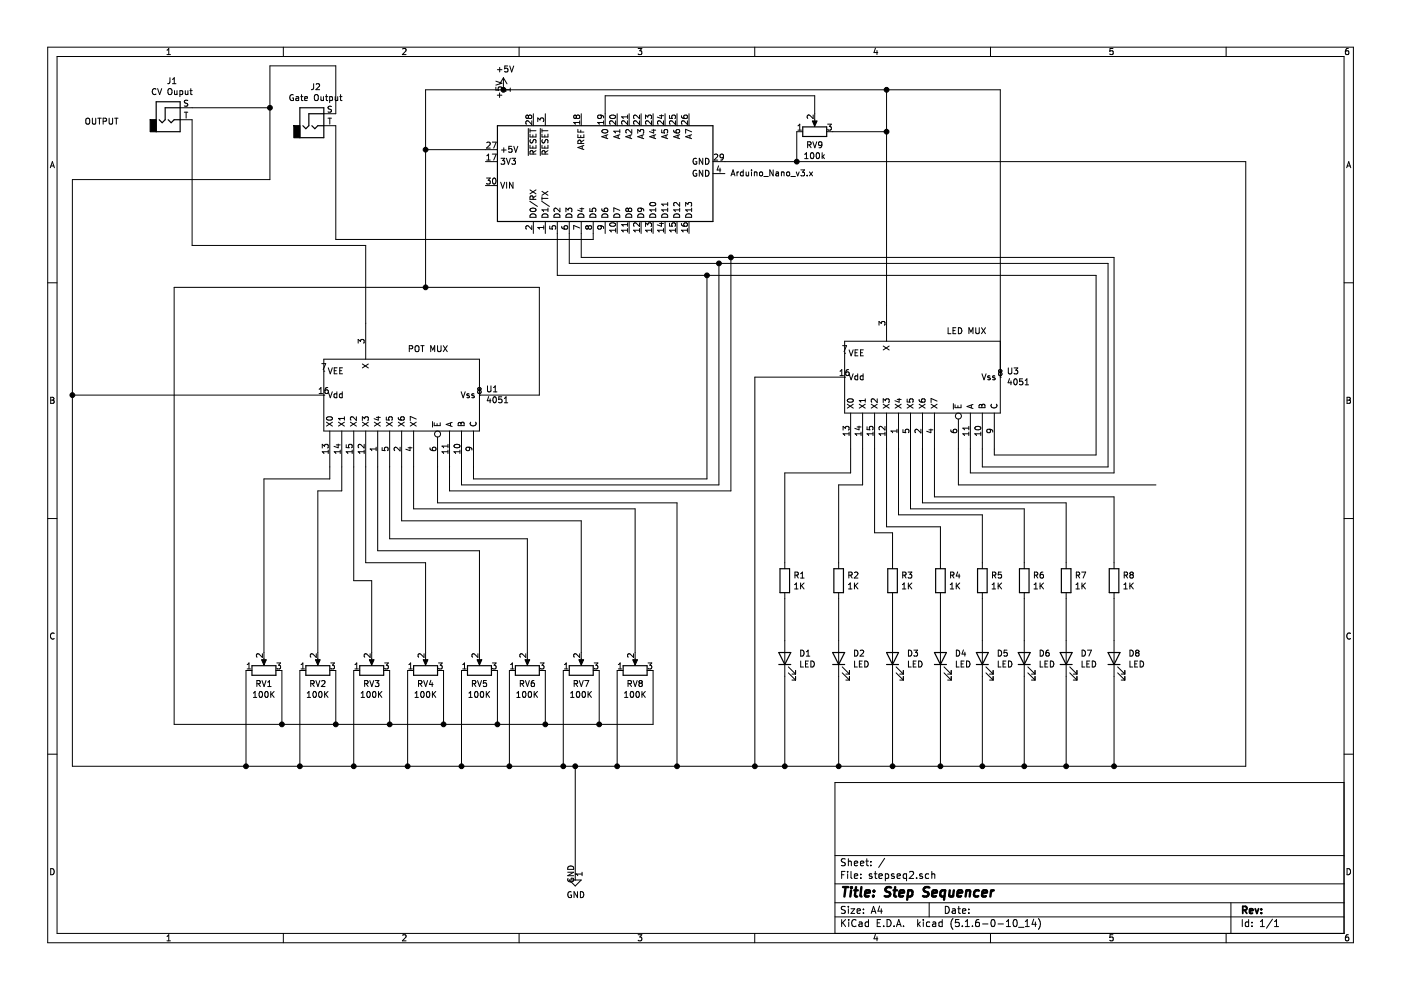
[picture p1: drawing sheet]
<svg xmlns="http://www.w3.org/2000/svg" width="297mm" height="210mm" viewBox="0 0 297 210" stroke-linecap="round" stroke-linejoin="round" font-family="sans-serif">
<path d="M.1 0h297v209.9h-297z" fill-rule="evenodd" fill="#fff" stroke="#fff" stroke-width=".21"/>
<g fill="none" stroke="#000" stroke-width=".21">
<path d="M10.1 10h276.8v189.9h-276.8zM12.1 12h272.9v185.9h-272.9zM33.1 18.9a.56 .56 0 0 0-.8 .5 .56 .56 0 0 0 .8 .5M33.4 18.8l.5 1.3 .4-1.3M35.4 11.6h.7M35.4 10.6l.4-.3v1.3M35.7 19l.2-.2 .4 .1a.78 .78 0 0 1-.1 1.2l-.5-.2zM36 16.5v.9l-.1 .3h-.3M36.6 17.7h.7M36.6 16.8l.3-.3v1.2M37 19.2v.8l.5-.1M37.5 19.2v.9"/>
<path d="M38.1 19.3l.4-.1 .2 .2-.1 .6h-.5M38.1 19.2v1.3M39.3 19.2l.1 .8 .4-.1M39.8 19.2v.9M40.3 19.2h.5M40.5 18.8v1.1l.3 .2M60.1 10v2M66.5 17.7v1l-.2 .3h-.3M67 17.9l.5-.2 .3 .4-.8 .9h.8M85.4 10.4l.5-.1 .2 .3-.8 1h.8M105.1 18.5v.6h.6l-.1-.1 .1-.5h.6l.1 .2-.1 .4M105.1 17.2l1.3 .4-1.3 .4"/>
<path d="M105.5 14.8h.9M105.9 19.7v1M105.9 14.3v1M106.7 19h.1M106.7 16.5l-.7 1.3M106.7 16.5v2.5M106.7 16.5l.8 1.3M106.9 19l.4 .4M107.6 14h-.6v.6l.2-.1h.4v.6l-.1 .2-.5-.2M108.1 14l.4 1.3 .4-1.3M108.2 18.7v.7M110.1 10v2"/>
<path d="M135.3 10.3h.8l-.5 .5 .4 .1v.5l-.1 .2-.6-.2M160 10v2M185.6 10.2l-.3 .9h.8M185.9 10.7v.9M188 19v53.3M210 10v2M236 10.3h-.6l-.1 .6 .6-.1 .1 .6-.2 .2-.5-.2M260 10v2M285.9 10.3h-.4l-.2 .3-.1 .7 .3 .3 .4-.2v-.6h-.4l-.3 .2M10.7 35.6l.4-1.3 .4 1.3M10.8 35.2h.6M18.2 25.2l.3-.1a.44 .44 0 0 1 .5 .4v.6l-.5 .2-.3-.2z"/>
<path d="M19.6 25.1v1l.2 .2h.4l.1-.2v-1M20.7 25.1h.8M21.1 25.1v1.2M21.9 25.7h.6l.1-.2-.1-.3-.6-.1v1.2M23.1 25.1v1l.3 .2h.3l.2-.2v-1M24.3 25.1h.7M24.7 25.1v1.2M38.2 22.8h19M38.2 25.4h2.5v26.6h36.8v24.2M39.1 23.8h.7M39.5 23.8v1.3M39.8 21.3l-.5-.1-.1 .2v.4l.5 .2 .1 .3-.2 .2h-.5"/>
<path d="M62.2 20.1a.57 .57 0 0 0-.8 .6 .57 .57 0 0 0 .8 .5v-.4h-.2M62.8 20.5h.4l.1 .8M63.3 20.8l-.6 .2 .1 .3h.5M63.8 20.5h.4M63.9 20.1v1l.3 .2M64.6 20.9l.6-.1-.1-.3h-.3l-.2 .2v.6h.5M66.7 20.2l.3-.1a.44 .44 0 0 1 .5 .4l-.1 .6-.4 .2-.3-.2zM68 20.5l.1 .8 .5-.1M68.6 20.5v.8M68.7 24.1h2.5v-10.1h-14v24.1h-41.9v124.4h248.8v-128.2h-112.9M68.7 26.7h2.5v24.1h54.6v-3.8M69 20.5h.5"/>
<path d="M69.2 20.1v1l.3 .2M69.5 25.1h.8M69.9 20.5v1.3M69.9 20.5h.4l.2 .2-.1 .6h-.5M69.9 25.1v1.2M70.3 22.6l-.5-.1-.2 .1 .1 .5 .5 .2 .1 .3-.3 .2-.5-.1M71.1 20.5v.8l.5-.1M71.6 20.5v.8M72 20.5h.5M72.2 20.1v1l.3 .2M90.2 31.7h15.3M102.9 34.3h2.6"/>
<path d="M102.9 39.3h2.6M103.2 37.7h.7l-.4 .5 .4 .2v.5l-.2 .1-.5-.1M103.2 33.9h.7M103.2 33l.4-.3v1.2M103.2 30.3l.5-.2 .2 .4-.7 .9h.7M104.4 32.7h.8l-.5 1.2M104.4 30.1h.8l-.5 1.3M104.5 37.9l.2-.2a.67 .67 0 0 1 .5 .7 .67 .67 0 0 1-.5 .6l-.3-.5zM105.4 20.2h1M106.1 38.6l.5 1.3 .4-1.3M106.2 33.6h.8l-.4 .4 .3 .2 .1 .4-.2 .2-.6-.1M106.3 31.8h1"/>
<path d="M106.8 31.3v1M107.4 33.6l.4 1.2 .4-1.2M107.4 38.6v1.3M108.5 33.6h.8l-.4 .4 .3 .2v.5l-.1 .1-.6-.1M108.5 31h-.6l-.1 .6 .5-.1 .3 .3v.3l-.3 .2-.5-.1M108.8 38.6v1.3l-.8-1.3v1.3M108.9 31l.4 1.3 .5-1.3M112 27.2v5.8M112 24.6l-.2-.2-.3 .2 .1 .5h.3l.1-.2M112 24.6l.3-.2h.2l.2 .2v.4l-.2 .1h-.4l-.1-.2M112 24.6v.3M112.4 27.3v.8"/>
<path d="M112.4 28.4v.6h1.2v-.6M112.4 30.8v.6h1.2v-.6M112.4 27.7h1.2M112.4 29.6v.5l.1 .2h.4l.2-.6 .3-.1 .2 .2v.5M112.7 25.6v.8l-.9-.8-.3 .3 .1 .5M113 28.6v.4M113 31v.4M113 32.7v-.6l-.2-.2-.3 .1-.1 .7h1.2M113.1 24.1v2.6M113.6 31.9l-.6 .5M114 25.8v-.8l.5 .4 .1-.3 .5-.1 .2 .3-.1 .5M114.6 27.2v5.8"/>
<path d="M114.9 27.3v.8M114.9 28.4v.6h1.3v-.6M114.9 30.8v.6h1.3v-.6M114.9 27.7h1.3M115 29.6l-.1 .5 .1 .2h.4l.2-.6 .3-.1 .3 .2-.1 .5M115.5 28.6v.4M115.5 31v.4M115.6 32.7l-.1-.6-.2-.2-.3 .1-.1 .7h1.3M115.6 24.1v2.6M116.2 31.9l-.6 .5M122.2 24.6l-.3-.2-.3 .2 .2 .5h.3l.1-.2M122.2 24.6l.2-.2h.3l.2 .2v.4l-.2 .1h-.4l-.1-.2"/>
<path d="M122.2 24.6v.3M122.5 28.6v.6h1.3v-.6M122.5 27.4v.6h1.3M122.9 25.6v.8M122.9 26h-1.3l.4 .4M123.1 27.6v.4M123.1 28.7v.5M123.2 30.4l-.1-.6-.1-.1-.4 .1-.1 .6h1.3M123.2 24.1v2.6M123.4 31v.6M123.8 30.8l-1.3 .5 1.3 .4M123.8 29.7l-.6 .4"/>
<path d="M127.3 24.4l.2 .2-.1 .4-.6 .1-.1-.5 .3-.2 .7 .1 .2 .1 .1 .4M127.7 27.6a.74 .74 0 0 1 1.2 .3 .72 .72 0 0 1-1.3-.1zM128 26h-1.3l.4 .4M128 25.6v.8M128.5 28.7v.6M128.9 28.6l-1.3 .4 1.3 .4M129.4 24.5a.61 .61 0 0 1 .7-.2 .61 .61 0 0 1 .4 .7 .76 .76 0 0 1-1.3-.3zM130.5 25.6v.8l-.9-.8-.4 .3 .2 .5M130.8 24.1v2.6M131.1 28.7v.6M131.4 27.5v.7M131.4 28.6l-1.3 .4 1.3 .4"/>
<path d="M131.4 27.8h-1.3l.4 .4M133.1 24.4v.7M133.1 25.6v.8l-1-.8-.3 .3 .1 .5M133.1 24.8h-1.3l.3 .3M133.4 24.1v2.6M133.6 28.7v.6M133.9 27.5v.8l-.9-.8-.3 .2 .1 .5M133.9 28.6l-1.2 .4 1.2 .4M135.2 28.3v-.8l.5 .4 .1-.4h.6l.1 .2-.1 .6M135.6 24.4v.8l-.9-.8-.4 .2 .2 .5M135.6 25.6v.8l-.9-.8-.4 .3 .2 .5M135.9 24.1v2.6"/>
<path d="M136.1 28.7v.6M136.5 28.6l-1.3 .4 1.3 .4M136.9 25.2v-.8l.4 .4 .2-.3 .4-.1 .2 .2-.1 .6M138.1 25.6v.8l-.9-.8-.3 .3 .1 .5M138.2 27.6h.8M138.5 24.1v2.6M138.6 27.4v.8l-.9-.3M138.7 28.7v.6M139 28.6l-1.2 .4 1.2 .4M139.8 24.5h.9M140.2 24.3v.8l-.8-.3M140.3 27.5v.6l.6 .1-.1-.2 .1-.5h.5l.2 .2-.2 .5"/>
<path d="M140.7 25.6v.8l-.9-.8-.4 .3 .1 .5M141 24.1v2.6M141.2 28.7v.6M141.6 28.6l-1.3 .4 1.3 .4M141.9 24.5v.6h.7l-.2-.5 .3-.2h.3l.2 .2-.1 .5M142.8 27.6v.2a.79 .79 0 0 0 1.3 .1l-.1-.4h-.6l-.1 .4 .3 .3M143.2 25.6v.8l-.9-.8-.4 .3 .2 .5M143.5 24.1v2.6M143.7 28.7v.6M144.1 28.6l-1.3 .4 1.3 .4M144.5 24.5l.1 .5 .4 .1h.6l.1-.6-.2-.1-.5 .1v.4l.2 .2M145.8 25.6v.8l-1-.8-.3 .3 .1 .5"/>
<path d="M146.1 24.1v2.6M146.3 28.7v.6M146.6 27.9l-1.2-.5v.9M146.6 28.6l-1.2 .4 1.2 .4M147.7 33.6a.59 .59 0 0 0-.8 .6 .59 .59 0 0 0 .8 .6v-.5h-.2M147.7 36.2a.59 .59 0 0 0-.8 .5 .59 .59 0 0 0 .8 .6v-.5h-.2M149 33.6v1.2l-.7-1.2v1.2M149 36.1v1.3l-.7-1.3v1.3M149.6 33.6a.64 .64 0 0 1 .7 .6 .64 .64 0 0 1-.7 .6zM149.6 36.1a.64 .64 0 0 1 .7 .6 .64 .64 0 0 1-.7 .7zM151.2 36.8h2.5M151.4 32.8l.5-.1 .3 .3-.8 .9h.8"/>
<path d="M152.4 35.2l-.4 .8h.8M152.7 35.6v.9M153.4 33.2l-.3 .3-.3-.1-.1-.6 .4-.1 .3 .2-.1 .7-.2 .3h-.3M155 37.3l.4-1.3 .4 1.3M155.1 36.9h.6M156.3 36.5v.8M156.6 36.5l-.3 .2M157.6 36.5h-.4l-.2 .2 .1 .5h.5M157.6 36v1.3M158.2 36.5v.7h.5M158.7 36.5v.8M159.3 36v.1"/>
<path d="M159.3 36.5v.8M159.9 36.6l.5-.1 .1 .8M159.9 36.5v.8M161.1 36.6l.2-.1 .3 .1v.6h-.5zM161.9 37.4h1M163.9 36v1.3l-.7-1.3v1.3M164.5 36.5h.5l.1 .8M165.1 36.8l-.6 .2v.2h.6M165.7 36.6l.5-.1v.8M165.7 36.5v.8M166.9 36.5l.5 .1-.1 .6-.3 .1-.2-.2zM167.7 37.4h.9"/>
<path d="M168.8 36.5l.3 .8 .3-.8M169.2 27.6h.7M169.2 26.7l.4-.4v1.3M169.8 36h.8l-.5 .5 .4 .1v.6l-.2 .1-.5-.1M170.2 27.9h-1.3v6.4M170.6 33.6h.7M170.6 32.7l.4-.3v1.2M171.1 37.2v.1M171.2 30.7h.6l.2-.2-.1-.3-.7-.1v1.2M171.5 30.7l.5 .6M171.6 36.5l.7 .8M171.9 32.5l.2-.1a.67 .67 0 0 1 .5 .6 .67 .67 0 0 1-.5 .6l-.3-.4z"/>
<path d="M172.3 36.5l-.7 .8M172.3 30.1l.5 1.2 .4-1.2M172.4 24.4v.8l-.9-.8-.4 .2 .2 .5M172.7 26.4v-6.1h-44.4v6.4M173.1 32.5l.2-.1a.69 .69 0 0 1 .5 .6 .69 .69 0 0 1-.5 .6l-.3-.4zM174.3 30.6l-.3 .2h-.4v-.6l.4-.1 .3 .2-.1 .7-.2 .3h-.4M174.3 32.4v1.2M174.4 33.2l.4 .4M174.8 32.8l-.5 .5M175.3 27.9h12.7M175.5 26.3h.8l-.5 .5 .4 .1 .1 .5-.3 .2-.5-.1M285.5 35.6l.5-1.3 .4 1.3"/>
<path d="M285.6 35.2h.7M10.1 60h2M112.3 42.7l1.6 1.1M112.4 40.3l1.2 .8M112.5 44.2a.61 .61 0 0 1 .7-.1 .61 .61 0 0 1 .4 .6 .76 .76 0 0 1-1.2-.3zM112.5 45.5a.66 .66 0 0 1 .8-.1 .66 .66 0 0 1 .3 .7h-1.2zM112.7 47.9v.7l-.9-.7-.3 .2 .1 .5M113 42.3l-.1-.7h-.4l-.1 .7h1.2M113.1 47v2.5M113.6 41.5l-.6 .5M113.6 40.3l-1.2 .8M114.9 42.7l1.6 1.1"/>
<path d="M114.9 41.7v.7M114.9 42.1h1.3M114.9 40.6l1.3 .8M115.1 45.5a.66 .66 0 0 1 .7-.1 .66 .66 0 0 1 .4 .7h-1.3zM115.3 47.9v.7M115.3 48.2h-1.3l.4 .4M115.6 47v2.5M116.2 44.1v.8M116.2 44.5h-1.3l.4 .4M116.2 40.6l-1.3 .8M116.6 47.9v.6l.6 .1-.2-.5 .3-.2h.3l.2 .2-.1 .5M117.6 45.5a.66 .66 0 0 1 .8-.1 .66 .66 0 0 1 .3 .7h-1.3z"/>
<path d="M118.2 47v11.4h114.2v38.1h-21.6v-8.9M118.7 44.1v.8l-.9-.8-.4 .3 .2 .5M119.1 48l.1 .4 .5 .2 .6-.1v-.5l-.2-.1-.4 .1-.1 .3 .2 .3M120 44.9v-.8l.5 .5 .1-.4 .4-.1 .3 .3-.2 .5M120.2 45.5a.66 .66 0 0 1 .7-.1 .66 .66 0 0 1 .4 .7h-1.3zM120.7 47v8.8h114.2v43.2h-26.6v-11.4M122.7 45.5a.66 .66 0 0 1 .8-.1 .66 .66 0 0 1 .3 .7h-1.3zM122.9 48.3l-1.3-.5v.8M123 44.2h.8M123.2 47v7.6h113v45.7h-30.5v-12.7M123.4 44.1v.8l-.9-.3M124.7 48.1l-.2-.2-.3 .2v.2l.2 .3 .3-.3"/>
<path d="M124.7 48.1l.3-.2h.2l.2 .2v.4l-.2 .1h-.2l-.3-.3M124.7 48.1v.2M125.1 44.2v.6l.6 .1-.2-.5 .3-.3h.3l.2 .3-.1 .5M125.2 45.5a.66 .66 0 0 1 .8-.1 .66 .66 0 0 1 .3 .7h-1.2zM127.3 47.9l.2 .2-.1 .4-.1 .1-.5-.1-.1-.4 .3-.2 .9 .1 .1 .5M127.6 44.2l.1 .5 .5 .2 .5-.1 .1-.6-.2-.1-.4 .1-.1 .4 .2 .3M127.8 45.5a.66 .66 0 0 1 .7-.1 .66 .66 0 0 1 .4 .7h-1.3zM128.3 47v2.5M129.4 47.4a.61 .61 0 0 1 .7-.2 .61 .61 0 0 1 .4 .6 .76 .76 0 0 1-1.3-.3zM130.3 45.5a.66 .66 0 0 1 .8-.1 .66 .66 0 0 1 .3 .7h-1.3zM130.5 48.5v.7M130.5 48.8h-1.3l.4 .4"/>
<path d="M130.8 47v2.5M131.4 44.6l-1.3-.5v.8M132.9 45.5a.66 .66 0 0 1 .7-.1 .66 .66 0 0 1 .3 .7h-1.2zM133.1 47.2v.8M133.1 48.5v.7M133.1 48.8h-1.3l.3 .4M133.1 47.6h-1.3l.3 .4M133.2 44.4l-.2-.3-.3 .3 .1 .4h.3l.1-.2M133.2 44.4l.3-.3h.2l.2 .3v.3l-.2 .2-.4-.1-.1-.2M133.2 44.4v.2M133.4 47v2.5M135.4 45.5a.66 .66 0 0 1 .8-.1 .66 .66 0 0 1 .3 .7h-1.3z"/>
<path d="M135.6 48.8h-1.3l.4 .4M135.6 47.2v.8l-.9-.8-.4 .3 .2 .5M135.6 48.5v.7M135.8 44.1l.2 .3v.3l-.7 .1-.1-.4 .3-.3 .7 .1 .2 .2 .1 .3M135.9 47v2.5M136.9 48v-.8l.4 .5 .2-.4 .4-.1 .2 .3-.1 .5M137.8 43.1a.75 .75 0 0 1 1.2 .2 .73 .73 0 0 1-1.2-.1zM137.9 45.5a.66 .66 0 0 1 .8-.1 .66 .66 0 0 1 .3 .7h-1.2zM138.1 48.8h-1.2l.3 .4M138.1 48.5v.7M138.5 47v2.5M139 44.5h-1.2l.3 .4"/>
<path d="M139 44.1v.8M139.8 47.4h.9M140.2 47.2v.8l-.8-.3M140.5 45.5a.66 .66 0 0 1 .7-.1 .66 .66 0 0 1 .4 .7h-1.3zM140.7 48.8h-1.3l.4 .4M140.7 48.5v.7M141 47v2.5M141.6 44.5h-1.3l.3 .4M141.6 42.9v.7M141.6 44.1v.8M141.6 43.3h-1.3l.3 .3M141.9 47.3v.6l.7 .1-.2-.5 .3-.3h.3l.2 .3-.1 .5"/>
<path d="M143 45.5a.66 .66 0 0 1 .8-.1 .66 .66 0 0 1 .3 .7h-1.3zM143.2 48.8h-1.3l.4 .4M143.2 48.5v.7M143.5 47v2.5M144.1 44.5h-1.3l.4 .4M144.1 42.9v.8l-.9-.8-.4 .3 .2 .4M144.1 44.1v.8M144.5 47.4l.1 .4 .4 .2 .6-.1 .1-.5-.2-.2-.5 .2v.3l.2 .3M145.4 43.7v-.8l.5 .4 .1-.3h.5l.1 .2-.1 .5M145.5 45.5a.66 .66 0 0 1 .8-.1 .66 .66 0 0 1 .3 .7h-1.2zM145.8 48.8h-1.3l.3 .4M145.8 48.5v.7"/>
<path d="M146.1 47v2.5M146.6 44.5h-1.2l.3 .4M146.6 44.1v.8M149.9 58.4v43.1h-49.5v-10.1M152.4 55.8v47h-54.6v-11.4M155 54.6v49.5h-59.7v-12.7M285 60h1.9M68.2 77.1h.9l-.6 1.3M68.7 78.7h.1M68.7 76.2h33v15.2h-33zM69.6 78l.4 1.3 .5-1.3M70.9 78.6h.4"/>
<path d="M71.5 78h-.6v1.3h.6M72 78.6h.4M72.6 78h-.6v1.3h.6M75.9 72.8v-.8l.5 .4 .1-.4h.5l.2 .2-.1 .6M76.8 77.2l1.3 .8M78.1 77.2l-1.3 .8M86.8 73.9l.7-.1v-.4l-.7-.1v1.3M88 73.5l.3-.2a.44 .44 0 0 1 .5 .4v.7l-.5 .2-.3-.2zM89.2 73.3h.7M89.6 73.3v1.3M90.2 60.9v-41.9h121.9v68.6h-33v-15.3h33M91.3 74.6v-1.3l.5 .9 .4-.9v1.3"/>
<path d="M92.8 73.3v1l.2 .3 .4-.1 .1-.2v-1M94 73.3l.8 1.3M94.8 73.3l-.8 1.3M178.1 78.7l.4-.3v1.2M178.1 79.6h.7M178.7 73.3h.8l-.5 1.3M179.1 80h.1M179.1 74.9h.1M179.1 80h-19.1v82.5M179.9 78.4l-.4 .1-.2 .4 .1 .6 .5 .1 .1-.2-.1-.5-.3-.1-.3 .3M180 79.3l.5 1.2 .4-1.2M180 74.2l.5 1.2 .4-1.2"/>
<path d="M181.3 74.8h.4M181.8 79.3v1.2M181.8 79.7h-.3l-.3 .2 .2 .6h.4M181.9 74.2h-.6v1.2h.6M182.5 74.8h.4M183 79.7h-.4l-.2 .2 .1 .6h.5M183 79.3v1.2M183 74.2h-.5v1.2h.5M186.4 68.9v-.7l.4 .4 .2-.4h.4l.2 .2-.1 .5M187.3 73.4l1.2 .8M188.5 73.4l-1.2 .8M201 69.5v1.2h.6"/>
<path d="M202.1 70.1h.4M202.7 69.5h-.6v1.2h.6M203.2 69.5a.64 .64 0 0 1 .7 .6 .64 .64 0 0 1-.7 .6zM205.4 70.7v-1.2l.5 .9 .4-.9v1.2M206.9 69.5v1l.2 .2h.4l.1-.2v-1M208.1 69.5l.8 1.2M208.2 79.3l.4 1.2 .5-1.2M208.9 69.5l-.8 1.2M209.9 79.7h-.3l-.2 .2 .1 .1 .4 .2v.3h-.5M210.9 79.7h-.3l-.1 .2v.1l.4 .2v.3h-.4M212 78.9l-.3 .3v.2l.3 .2h.3l.1-.2v-.2l-.2-.3M212 78.9l-.3-.2 .3-.3h.2l.2 .2-.2 .3"/>
<path d="M212 78.9h.2M212.1 80h.1M213.8 78v1.1l.2 .2 .4-.1 .1-.1v-1.1M215 78h.8l-.4 .5 .3 .1v.6l-.2 .1-.5-.1M10.7 84.2h.5l.2 .3-.2 .3 .3 .3-.2 .4h-.6zM10.7 84.8h.5M15.3 83.8h53.4M67.7 82.5l.3-.3v1.2M67.7 83.4h.7M68.3 95v-.8l.5 .4 .1-.3 .5-.1 .2 .3-.1 .5M68.7 83.8h.1M69.2 89.5l1.3 .8"/>
<path d="M69.3 88.5a.75 .75 0 0 1 1.2 .3 .73 .73 0 0 1-1.3-.1zM69.5 82.2l-.4 .1-.2 .4v.6l.6 .1 .1-.2-.1-.5h-.4l-.2 .2M69.6 83.1l.4 1.2 .5-1.2M69.6 95.4v.8M69.6 95.8h-1.3l.4 .4M69.9 91.4v10.1h-13.9v39.1M70.5 89.5l-1.3 .8M71.3 94.3h.8M71.4 83.1v1.2M71.4 83.5h-.4l-.2 .2 .1 .6h.5M71.7 94.2v.7l-.9-.3M71.8 89.5l1.2 .8"/>
<path d="M72.1 95.8h-1.2l.3 .4M72.1 95.4v.8M72.5 91.4v12.7h-5.1v36.5M72.6 83.5h-.4l-.2 .2 .1 .6h.5M72.6 83.1v1.2M73 89.5l-1.2 .8M73 88.4v.7M73 88.7h-1.2l.3 .4M73.4 94.3v.6h.6l-.1-.4 .2-.3h.3l.3 .3-.2 .4M74.3 89.5l1.3 .8M74.7 95.8h-1.3l.4 .4M74.7 95.4v.8"/>
<path d="M75 91.4v31.7h3.8v17.5M75.6 88.4v.8l-1-.8-.3 .2 .1 .5M75.6 89.5l-1.3 .8M76.8 89.2v-.8l.5 .4 .1-.4h.6l.1 .2-.1 .6M76.8 89.5l1.3 .8M77.2 94.2v.8l-.9-.8-.4 .3 .2 .4M77.2 95.4v.8M77.2 95.8h-1.3l.4 .4M77.5 91.4v27.9h12.7v21.3M78.1 89.5l-1.3 .8M79.4 89.5l1.2 .8M79.7 95.2h-1.2l.3 .4"/>
<path d="M79.7 94.8v.8M79.8 88.5h.8M80.1 91.4v25.4h21.6v23.8M80.2 88.3v.8l-.9-.3M80.6 89.5l-1.2 .8M81 94.9v.6l.6 .1-.1-.5 .3-.3h.3l.2 .3-.1 .5M81.9 88.4v.6l.6 .1-.1-.2 .1-.5h.5l.2 .2-.2 .5M81.9 89.5l1.3 .8M82.6 91.4v22.8h29.2v26.4M83.2 89.5l-1.3 .8M84.4 88.5v.2l.3 .3 .8 .1 .2-.3-.1-.4h-.4l-.3 .2v.2l.3 .3M84.4 89.5l1.3 .8"/>
<path d="M84.8 94.8v.8l-.9-.8-.3 .3 .1 .5M85.2 91.4v19h38v30.2M85.7 89.5l-1.3 .8M86.5 94.9h.9M86.9 94.8v.8l-.9-.4M87 89.5l1.3 .8M87.7 91.4v16.5h47v32.7M88.3 89.5l-1.3 .8M88.3 88.8l-1.3-.5v.9M91.2 94.9l.1 .5 .4 .2 .7-.2v-.5l-.2-.1-.5 .1v.4l.2 .3M91.7 89.4v1.2M92.1 89.6v.6h1.2v-.6"/>
<path d="M92.7 89.8v.4M92.8 92.7v13.9h50.7v55.9M95 95.8h-1.3l.4 .4M95 94.2v.7M95 95.4v.8M95 94.6h-1.3l.4 .3M95.5 89.7v.6M95.9 89.6l-1.3 .4 1.3 .4M96.4 94.3a.61 .61 0 0 1 .7-.2 .61 .61 0 0 1 .4 .7 .76 .76 0 0 1-1.3-.3zM97.2 89.7l.3-.1 .2 .2 .2-.2 .3-.1 .2 .3v.4h-1.3zM97.5 95.8h-1.3l.4 .4M97.5 95.4v.8"/>
<path d="M97.7 89.8v.4M97.8 83.1l.4 1.2 .4-1.2M99.3 94.8l.3 .3-.1 .3-.2 .2-.4-.1-.1-.4 .2-.3 .9 .2 .2 .4M99.5 83.5h-.3l-.2 .2v.1l.5 .2v.3h-.5M99.8 89.5a.56 .56 0 0 0 .5 .8 .56 .56 0 0 0 .5-.8M100.5 83.5h-.3l-.2 .2 .1 .1 .4 .2v.3h-.5M101.5 82.7l-.2-.2 .2-.3h.3l.2 .2-.2 .3M101.5 82.7l-.2 .3v.2l.2 .2h.4l.1-.2v-.2l-.2-.3M101.5 82.7h.3M101.7 83.8h.1M101.7 83.8h12.6v-22.9h-77.4v92.7h101.6v-11.4h-1.3M103.4 81.8v1.1l.2 .2 .4-.1 .1-.1v-1.1"/>
<path d="M103.6 84.1l-.3 .9h.8M103.9 84.6v.8M104.6 82.2l.4-.4v1.3M104.6 83.1h.8M104.6 84.3l.2-.2a.67 .67 0 0 1 .5 .7 .67 .67 0 0 1-.5 .6l-.3-.5zM106.4 84.1h-.6l-.1 .6 .5-.1 .3 .3v.3l-.3 .2-.5-.1M106.9 85.4h.7M106.9 84.5l.4-.4v1.3M178.8 91.2v-.8l.4 .4 .2-.3 .4-.1 .2 .3-.1 .5M179.6 85.7l1.3 .8M179.7 84.7a.75 .75 0 0 1 1.2 .3 .73 .73 0 0 1-1.3-.1zM180 92h-1.2l.3 .4"/>
<path d="M180 91.6v.8M180.4 87.6v12.7h-14v20.3M180.9 85.7l-1.3 .8M181.7 90.5h.9M182.1 90.3v.8l-.9-.3M182.2 85.7l1.2 .8M182.6 92h-1.3l.3 .4M182.6 91.6v.8M182.9 87.6v15.2h-5.1v17.8M183.4 85.7l-1.2 .8M183.4 84.6v.7M183.4 84.9h-1.2l.3 .4"/>
<path d="M183.8 90.5v.6h.6l-.1-.4 .3-.3h.3l.2 .3-.1 .4M184.7 85.7l1.3 .8M185.1 92h-1.3l.4 .4M185.1 91.6v.8M185.4 87.6v25.4h3.8v7.6M186 84.6v.7l-.9-.7-.4 .2 .1 .5M186 85.7l-1.3 .8M187.3 85.7l1.2 .8M187.3 85.3v-.7l.4 .4 .2-.4h.5l.1 .2-.1 .5M187.6 90.4v.8l-.9-.8-.3 .3 .1 .4M187.6 92h-1.2l.3 .4M187.6 91.6v.8"/>
<path d="M188 87.6v24.1h11.4v8.9M188.5 85.7l-1.2 .8M189.8 85.7l1.3 .8M190.2 91v.7M190.2 91.4h-1.3l.4 .3M190.2 84.7h.9M190.5 87.6v21.6h17.8v11.4M190.6 84.5v.8l-.9-.3M191.1 85.7l-1.3 .8M191.4 91.1v.6h.7l-.2-.4 .3-.3h.3l.2 .3-.1 .4M192.3 84.6v.6l.6 .1-.1-.2 .1-.5h.6l.1 .2-.1 .5M192.3 85.7l1.3 .8"/>
<path d="M193 87.6v20.3h24.2v12.7M193.6 85.7l-1.3 .8M194.9 84.7v.2l.3 .3 .7 .1 .2-.3-.1-.4h-.4l-.2 .2v.2l.2 .3M194.9 85.7l1.2 .8M195.3 91v.8l-1-.8-.3 .3 .1 .4M195.6 87.6v19h30.4v14M196.1 85.7l-1.2 .8M197 91.1h.8M197.4 91v.7l-.9-.3M197.4 85.7l1.3 .8M198.1 87.6v17.8h38.1v15.2M198.7 85.7l-1.3 .8"/>
<path d="M198.7 85l-1.3-.5v.8M201.6 91.1l.1 .5 .5 .1 .6-.1v-.5l-.2-.1-.4 .1-.1 .4 .2 .2M202.1 85.6v1.1M202.5 85.8v.6h1.3v-.6M203.1 86v.4M203.2 88.8v14h41.9M205.4 90.4v.7M205.4 91.6v.8M205.4 92h-1.3l.4 .4M205.4 90.8h-1.3l.4 .3M205.9 85.9v.6M206.3 85.8l-1.3 .4 1.3 .4"/>
<path d="M206.8 90.5a.61 .61 0 0 1 .7-.2 .61 .61 0 0 1 .4 .7 .76 .76 0 0 1-1.2-.3zM207.6 85.9l.3-.1 .3 .2 .1-.2 .3-.1 .2 .3v.4h-1.2zM207.9 91.6v.8M207.9 92h-1.2l.3 .4M208.2 86v.4M209.8 91l.2 .3v.3l-.2 .1h-.5l-.1-.4 .3-.3 .9 .2 .1 .4M210.2 85.7a.56 .56 0 0 0 .5 .8 .56 .56 0 0 0 .5-.8M214 80.3l-.3 .9h.8M214.3 80.8v.8M215.1 80.4l.1-.1a.67 .67 0 0 1 .5 .7 .67 .67 0 0 1-.5 .6l-.3-.5zM216.8 80.3h-.6l-.1 .6 .5-.1 .3 .3v.3l-.3 .2-.5-.1M217.4 81.6h.7"/>
<path d="M217.4 80.7l.3-.4v1.3M285.6 84.2h.4l.3 .3-.3 .3 .3 .3-.2 .4h-.5zM285.6 84.8h.4M10.1 109.9h2M285 109.9h1.9M11.5 134.3a.58 .58 0 0 0-.8 .5 .58 .58 0 0 0 .8 .6M55.6 138.6v.8l-.9-.8-.3 .3 .1 .4M67.1 138.6v.8l-1-.8-.3 .3 .1 .4M78.5 138.6v.8l-.9-.8-.4 .3 .1 .4M89.9 138.6v.8l-.9-.8-.4 .3 .2 .4M101.3 138.6v.8l-.9-.8-.3 .3 .1 .4M111.5 138.6v.8l-.9-.8-.4 .3 .1 .4"/>
<path d="M122.9 138.6v.8l-.9-.8-.4 .3 .2 .4M134.3 138.6v.8l-.9-.8-.3 .3 .1 .4M166.4 125.7v36.8M168.5 124.9h.7M168.5 124l.4-.4v1.3M168.5 122l.7-.1v-.5l-.7-.1v1.3M168.9 122l.4 .6M169.7 122.6h.8M169.7 121.6l.4-.3v1.3M169.7 123.6v1.3M169.8 137.8a.64 .64 0 0 1 .7 .7 .64 .64 0 0 1-.7 .6zM169.9 124.2l.6 .7"/>
<path d="M170.5 123.6l-.8 .7M171 139.1h.7M171 138.2l.3-.4v1.3M177.8 125.7v36.8M179.9 124.9h.7M179.9 124l.4-.4v1.3M180 122l.6-.1v-.5l-.6-.1v1.3M180.3 122l.4 .6M181.2 121.4l.4-.1 .3 .3-.8 1h.8M181.2 123.6v1.3M181.2 137.8a.64 .64 0 0 1 .7 .7 .64 .64 0 0 1-.7 .6zM181.3 124.2l.6 .7"/>
<path d="M181.9 123.6l-.7 .7M182.4 138l.5-.2 .2 .4-.8 .9h.8M189.2 125.7v36.8M191.3 124.9h.8M191.3 124l.4-.4v1.3M191.4 122l.7-.1v-.5l-.7-.1v1.3M191.7 122l.4 .6M192.5 121.3h.8l-.4 .5 .3 .1 .1 .4-.2 .3-.6-.2M192.6 123.6v1.3M192.6 137.8a.64 .64 0 0 1 .7 .7 .64 .64 0 0 1-.7 .6zM192.8 124.2l.5 .7M193.3 123.6l-.7 .7"/>
<path d="M193.8 137.8h.7l-.4 .5 .4 .2v.4l-.2 .2-.5-.1M199.4 125.7v36.8M201.5 124l.4-.4v1.3M201.5 124.9h.7M201.5 122l.7-.1v-.5l-.7-.1v1.3M201.9 122l.4 .6M202.7 123.6v1.3M202.8 137.8a.64 .64 0 0 1 .7 .7 .64 .64 0 0 1-.7 .6zM202.9 124.2l.6 .7M203 121.2l-.3 .9h.8M203.4 121.7v.9M203.5 123.6l-.8 .7"/>
<path d="M204.3 137.8l-.3 .9h.7M204.6 138.3v.8M208.3 125.7v36.8M210.4 124.9h.7M210.4 124l.3-.4v1.3M210.4 122l.7-.1v-.5l-.7-.1v1.3M210.7 122l.4 .6M211.6 123.6v1.3M211.7 137.8a.64 .64 0 0 1 .7 .7 .64 .64 0 0 1-.7 .6zM211.8 124.2l.6 .7M212.3 121.3h-.6l-.1 .6 .5-.1 .3 .2v.3l-.3 .3-.5-.2M212.4 123.6l-.8 .7"/>
<path d="M213.5 137.8h-.6l-.1 .7 .5-.2 .3 .3v.3l-.3 .2-.5-.1M217.2 125.7v36.8M219.2 124.9h.8M219.2 124l.4-.4v1.3M219.3 122l.7-.1v-.5l-.7-.1v1.3M219.6 122l.4 .6M220.5 123.6v1.3M220.5 137.8a.64 .64 0 0 1 .8 .7 .64 .64 0 0 1-.8 .6zM220.7 124.2l.5 .7M221.1 121.3h-.2a.79 .79 0 0 0-.1 1.3l.3-.1 .1-.5-.2-.2h-.2l-.3 .2M221.2 123.6l-.7 .7M222.3 137.8h-.2a.79 .79 0 0 0-.1 1.3h.3l.2-.5-.3-.3h-.2l-.3 .3"/>
<path d="M226 125.7v36.8M228.1 124.9h.8M228.1 124l.4-.4v1.3M228.2 122l.7-.1v-.5l-.7-.1v1.3M228.5 122l.4 .6M229.3 121.3h.9l-.5 1.3M229.4 123.6v1.3M229.4 137.8a.64 .64 0 0 1 .7 .7 .64 .64 0 0 1-.7 .6zM229.6 124.2l.5 .7M230.1 123.6l-.7 .7M230.6 137.8h.8l-.5 1.3M236.2 125.7v36.8"/>
<path d="M238.3 124.9h.7M238.3 124l.4-.4v1.3M238.4 122l.6-.1v-.5l-.6-.1v1.3M238.7 122l.4 .6M239.6 123.6v1.3M239.6 137.8a.64 .64 0 0 1 .7 .7 .64 .64 0 0 1-.7 .6zM239.7 124.2l.6 .7M239.8 121.9l-.2-.3 .2-.3h.2l.3 .2-.3 .4M239.8 121.9l-.2 .2v.2l.2 .3 .4-.1 .1-.2v-.2l-.3-.2M239.8 121.9h.2M240.3 123.6l-.7 .7M241 138.4l-.2-.3 .2-.3h.3l.2 .3-.2 .3"/>
<path d="M241 138.4l-.2 .2v.3l.2 .2h.4l.1-.2v-.3l-.2-.2M241 138.4h.3M286.3 134.3a.58 .58 0 0 0-.8 .5 .58 .58 0 0 0 .8 .6M10.1 159.9h2M52.4 141.8h.7M52.4 140.9l.4-.3v1.2M53.4 142.2h-1.2v20.3M53.7 147.9h.7M53.7 147l.4-.4v1.3M54.5 145l.6-.1 .1-.2-.1-.3-.6-.1v1.3M54.8 145l.4 .6M55 146.7l.2-.1a.67 .67 0 0 1 .5 .6 .67 .67 0 0 1-.5 .7l-.3-.5z"/>
<path d="M55.6 144.3l.4 1.3 .4-1.3M56.3 146.7l.1-.1a.69 .69 0 0 1 .5 .6 .69 .69 0 0 1-.5 .7l-.3-.5zM56.8 145.6h.7M56.8 144.6l.3-.3v1.3M57.4 146.6v1.3M57.6 147.2l.5 .7M58.1 146.6l-.7 .7M58.5 142.2h1.3v11.4M58.7 140.6h.8l-.4 .4 .3 .2 .1 .4-.3 .2-.5-.1M63.8 141.8h.8M63.8 140.9l.4-.3v1.2M64.8 142.2h-1.2v20.3"/>
<path d="M65.2 147.9h.7M65.2 147l.3-.4v1.3M65.9 145l.6-.1 .1-.2-.1-.3-.6-.1v1.3M66.2 145l.4 .6M66.5 146.7l.1-.1a.67 .67 0 0 1 .5 .6 .67 .67 0 0 1-.5 .7l-.3-.5zM67 144.3l.4 1.3 .4-1.3M67.7 146.7l.2-.1a.69 .69 0 0 1 .4 .6 .69 .69 0 0 1-.4 .7l-.3-.5zM68.2 144.4l.5-.1 .2 .3-.8 1h.8M68.8 146.6v1.3M69 147.2l.5 .7M69.5 146.6l-.7 .7M69.9 142.2h1.3v11.4"/>
<path d="M70.1 140.6h.8l-.4 .4 .3 .2 .1 .4-.2 .2-.6-.1M75.3 141.8h.7M75.3 140.9l.3-.3v1.2M76.3 142.2h-1.3v20.3M76.6 147.9h.7M76.6 147l.3-.4v1.3M77.3 145l.6-.1 .1-.2v-.3l-.7-.1v1.3M77.6 145l.4 .6M77.9 146.7l.2-.1a.67 .67 0 0 1 .4 .6 .67 .67 0 0 1-.4 .7l-.3-.5zM78.4 144.3l.4 1.3 .4-1.3M79.1 146.7l.2-.1a.69 .69 0 0 1 .4 .6 .69 .69 0 0 1-.4 .7l-.3-.5zM79.5 144.3h.8l-.4 .5 .4 .1v.5l-.2 .2-.6-.2"/>
<path d="M80.3 146.6v1.3M80.4 147.2l.6 .7M81 146.6l-.7 .7M81.3 142.2h1.3v11.4M81.6 140.6h.7l-.4 .4 .4 .2v.4l-.2 .2-.5-.1M86.7 141.8h.7M86.7 140.9l.4-.3v1.2M87.7 142.2h-1.3v20.3M88 147.9h.7M88 147l.4-.4v1.3M88.7 145l.6-.1 .2-.2-.1-.3-.7-.1v1.3M89 145l.5 .6"/>
<path d="M89.3 146.7l.2-.1a.67 .67 0 0 1 .4 .6 .67 .67 0 0 1-.4 .7l-.3-.5zM89.8 144.3l.5 1.3 .4-1.3M90.5 146.7l.2-.1a.69 .69 0 0 1 .4 .6 .69 .69 0 0 1-.4 .7l-.3-.5zM91.3 144.2l-.3 .9h.8M91.6 144.7v.9M91.7 146.6v1.3M91.9 147.2l.5 .7M92.4 146.6l-.7 .7M92.8 142.2h1.2v11.4M93 140.6h.8l-.5 .4 .4 .2 .1 .4-.3 .2-.5-.1M98.1 141.8h.7M98.1 140.9l.4-.3v1.2"/>
<path d="M99.1 142.2h-1.3v20.3M99.4 147.9h.7M99.4 147l.4-.4v1.3M100.2 145l.6-.1 .1-.2-.1-.3-.6-.1v1.3M100.5 145l.4 .6M100.7 146.7l.2-.1a.67 .67 0 0 1 .5 .6 .67 .67 0 0 1-.5 .7l-.3-.5zM101.2 144.3l.5 1.3 .4-1.3M102 146.7l.1-.1a.69 .69 0 0 1 .5 .6 .69 .69 0 0 1-.5 .7l-.3-.5zM103.1 146.6v1.3M103.1 144.3h-.6v.6l.1-.1 .5 .1v.5l-.1 .2-.5-.2M103.3 147.2l.5 .7M103.8 146.6l-.7 .7"/>
<path d="M104.2 142.2h1.3v11.4M104.4 140.6h.8l-.4 .4 .3 .2 .1 .4-.3 .2-.5-.1M108.3 141.8h.7M108.3 140.9l.3-.3v1.2M109.3 142.2h-1.3v20.3M109.6 147.9h.7M109.6 147l.3-.4v1.3M110.3 145l.6-.1 .1-.2v-.3l-.7-.1v1.3M110.6 145l.4 .6M110.9 146.7l.2-.1a.67 .67 0 0 1 .4 .6 .67 .67 0 0 1-.4 .7l-.3-.5zM111.4 144.3l.4 1.3 .4-1.3M112.1 146.7l.2-.1a.69 .69 0 0 1 .4 .6 .69 .69 0 0 1-.4 .7l-.3-.5z"/>
<path d="M113.2 144.3h-.2l-.3 .3-.1 .7 .3 .3 .4-.2v-.4l-.2-.2h-.2l-.3 .2M113.3 146.6v1.3M113.4 147.2l.6 .7M114 146.6l-.7 .7M114.3 142.2h1.3v11.4M114.6 140.6h.7l-.4 .4 .4 .2v.4l-.2 .2-.5-.1M119.7 141.8h.7M119.7 140.9l.4-.3v1.2M120.7 142.2h-1.3v20.3M121 147.9h.7M121 147l.4-.4v1.3M121.7 145l.6-.1 .2-.2-.1-.3-.7-.1v1.3"/>
<path d="M122 145l.5 .6M122.3 146.7l.2-.1a.67 .67 0 0 1 .4 .6 .67 .67 0 0 1-.4 .7l-.3-.5zM122.8 144.3l.5 1.3 .4-1.3M123.5 146.7l.2-.1a.69 .69 0 0 1 .4 .6 .69 .69 0 0 1-.4 .7l-.3-.5zM124 144.3h.8l-.5 1.3M124.7 146.6v1.3M124.9 147.2l.5 .7M125.4 146.6l-.7 .7M125.8 142.2h1.2v11.4M126 140.6h.8l-.5 .4 .4 .2 .1 .4-.3 .2-.5-.1M131.1 141.8h.7M131.1 140.9l.4-.3v1.2"/>
<path d="M132.1 142.2h-1.3v20.3M132.4 147.9h.7M132.4 147l.4-.4v1.3M133.2 145l.6-.1 .1-.2-.1-.3-.6-.1v1.3M133.5 145l.4 .6M133.7 146.7l.2-.1a.67 .67 0 0 1 .5 .6 .67 .67 0 0 1-.5 .7l-.3-.5zM134.3 144.3l.4 1.3 .4-1.3M135 146.7l.1-.1a.69 .69 0 0 1 .5 .6 .69 .69 0 0 1-.5 .7l-.3-.5zM135.7 144.9l-.2-.3 .2-.3 .4 .1v.3l-.1 .2M135.7 144.9l-.2 .2v.2l.2 .3h.3l.2-.3-.1-.3-.1-.1M135.7 144.9h.3M136.1 146.6v1.3"/>
<path d="M136.3 147.2l.5 .7M136.8 146.6l-.7 .7M137.4 140.6h.8l-.4 .4 .3 .2 .1 .4-.3 .2-.5-.1M167.2 142.7l1.5 1.5M167.2 141.4l1.5 1.5M167.9 144.2h.8M167.9 142.9h.8M168.7 142.2v.7M168.7 143.4v.8M169.8 140.2v1.2h.5M170.8 140.8h.4M171.4 140.2h-.6v1.2h.6"/>
<path d="M171.9 140.2a.64 .64 0 0 1 .8 .6 .64 .64 0 0 1-.8 .6zM178.6 142.7l1.5 1.5M178.6 141.4l1.5 1.5M179.3 144.2h.8M179.3 142.9h.8M180.1 142.2v.7M180.1 143.4v.8M181.2 140.2v1.2h.6M182.2 140.8h.4M182.8 140.2h-.6v1.2h.6M183.3 140.2a.64 .64 0 0 1 .8 .6 .64 .64 0 0 1-.8 .6zM190 142.7l1.5 1.5"/>
<path d="M190 141.4l1.5 1.5M190.8 144.2h.7M190.8 142.9h.7M191.5 142.2v.7M191.5 143.4v.8M192.6 140.2v1.2h.6M193.6 140.8h.5M194.2 140.2h-.6v1.2h.6M194.8 140.2a.64 .64 0 0 1 .7 .6 .64 .64 0 0 1-.7 .6zM200.2 142.7l1.5 1.5M200.2 141.4l1.5 1.5M200.9 144.2h.8"/>
<path d="M200.9 142.9h.8M201.7 142.2v.7M201.7 143.4v.8M202.8 140.2v1.2h.6M203.8 140.8h.4M204.4 140.2h-.6v1.2h.6M204.9 140.2a.64 .64 0 0 1 .8 .6 .64 .64 0 0 1-.8 .6zM209 142.7l1.6 1.5M209 141.4l1.6 1.5M209.8 144.2h.8M209.8 142.9h.8M210.6 142.2v.7"/>
<path d="M210.6 143.4v.8M211.7 140.2v1.2h.5M212.7 140.8h.4M213.3 140.2h-.6v1.2h.6M213.8 140.2a.64 .64 0 0 1 .8 .6 .64 .64 0 0 1-.8 .6zM217.9 142.7l1.5 1.5M217.9 141.4l1.5 1.5M218.7 144.2h.7M218.7 142.9h.7M219.4 142.2v.7M219.4 143.4v.8M220.5 140.2v1.2h.6"/>
<path d="M221.6 140.8h.4M222.2 140.2h-.6v1.2h.6M222.7 140.2a.64 .64 0 0 1 .7 .6 .64 .64 0 0 1-.7 .6zM226.8 142.7l1.5 1.5M226.8 141.4l1.5 1.5M227.6 144.2h.7M227.6 142.9h.7M228.3 142.2v.7M228.3 143.4v.8M229.4 140.2v1.2h.6M230.4 140.8h.5M231 140.2h-.6v1.2h.6"/>
<path d="M231.6 140.2a.64 .64 0 0 1 .7 .6 .64 .64 0 0 1-.7 .6zM237 142.7l1.5 1.5M237 141.4l1.5 1.5M237.7 144.2h.8M237.7 142.9h.8M238.5 142.2v.7M238.5 143.4v.8M239.6 140.2v1.2h.6M240.6 140.8h.4M241.2 140.2h-.6v1.2h.6M241.7 140.2a.64 .64 0 0 1 .8 .6 .64 .64 0 0 1-.8 .6zM285 159.9h1.9"/>
<path d="M122 162.5v24.1M285 165.9h-108v32M10.7 184.2a.65 .65 0 0 1 .8 .6 .65 .65 0 0 1-.8 .7zM35.4 198.5l.4-.3v1.3M35.4 199.5h.7M60.1 197.9v2M85.4 198.3l.5-.1 .2 .3-.8 1h.8M110.1 197.9v2M120.4 184.9h1.2l-1.2 .8h1.2M120.4 186.3a.59 .59 0 0 0 .6 .7 .59 .59 0 0 0 .6-.7l-.5-.1v.3M120.4 183.8a.68 .68 0 0 1 .8-.2 .68 .68 0 0 1 .4 .7h-1.2zM120.7 186.6h2.5l-1.2 1.3z"/>
<path d="M121.1 189.1a.59 .59 0 0 0-.7 .6 .59 .59 0 0 0 .7 .6l.1-.5h-.3M122 185.3h.1M122.4 189v1.3l-.7-1.3v1.3M123.1 189a.64 .64 0 0 1 .7 .7 .64 .64 0 0 1-.7 .6zM123.4 184.9v.8M123.4 185.3h-1.3l.4 .4M135.3 198.2h.8l-.5 .5 .4 .1v.6l-.1 .1-.6-.1M160 197.9v2M177 194.4h108M177 191.4h108M177 187.4h108M177 181.4h108"/>
<path d="M178.4 185.5h.5M178.4 195v1.5M178.7 195.6l.6 .9M179.2 184.8h-.8v1.5M179.2 192.2h-.5l-.3 .2 .1 .4 .7 .3v.4l-.3 .2-.5-.1M179.2 182.1h-.5l-.3 .2 .1 .4 .7 .3v.4l-.3 .2-.5-.1M179.3 195l-.9 .8M179.7 184.8v.1M179.7 185.3v1M179.9 182.1v1.5M179.9 192.2v.1M179.9 192.7v1"/>
<path d="M179.9 182.7l.2-.1h.3l.1 1M179.9 195v.1M179.9 195.5v1M180.4 192.7h.8l-.8 1h.8M180.4 184.8v1.3l.3 .2M181.1 183.1l.7-.2v-.3h-.4l-.3 .2 .1 .7h.6M181.1 185.8l.7-.2v-.3h-.4l-.3 .2 .1 .7h.6M181.5 195.1a.59 .59 0 0 0-.7 0 .59 .59 0 0 0-.2 .7 .56 .56 0 0 0 .3 .6 .56 .56 0 0 0 .6-.1M181.7 193.2l.7-.2v-.2l-.5-.1-.2 .2 .1 .7h.6M182.2 195.5h.5l.1 1M182.4 183.1l.7-.2v-.3h-.5l-.2 .2 .1 .7h.6M182.5 186.1v.2"/>
<path d="M182.5 185.3v.2M182.8 195.8l-.5 .1-.2 .2 .2 .4 .5-.1M183.1 192.8v.1M183.1 193.5v.2M183.6 182.6h.5M183.8 182.1v1.3l.3 .2M184.1 195.5h-.4l-.3 .2 .1 .6 .2 .2 .4-.1M184.1 195v1.5M184.6 183.4v.2M184.6 182.6v.2M184.7 193.7l.5-1.5 .5 1.5M184.8 193.2h.8"/>
<path d="M184.8 185.3h-.3l-.2 .2 .1 .2 .4 .1v.4h-.5M185.4 185.3h.5M185.6 184.8v1.3l.3 .2M185.6 198.1l-.3 .9h.8M185.9 198.6v.9M186 195.7h.5M186.3 185.8l.8-.2-.1-.3h-.4l-.3 .2 .1 .7h.6M186.5 192.1l-.4 1.1h1M186.7 195h-.7v1.5h.7M186.8 192.7v1M187.4 196.3v.2M187.6 182l-1.3 1.9"/>
<path d="M187.7 185.3h.4l.3 .2-.1 .6-.2 .2-.4-.1M187.7 185.3v1.5M188.1 195a.76 .76 0 0 1 .8 .7 .76 .76 0 0 1-.8 .8zM189.6 196.3v.2M189.6 185.3h-.4l-.2 .2 .1 .2 .5 .1v.4h-.6M190.1 196.5l.5-1.5 .5 1.5M190.2 196h.7M190.2 185.8l.7-.2-.1-.3h-.4l-.2 .2 .1 .7h.5M191.6 196.3v.2M192.2 185.3h-.4l-.3 .2 .1 .7h.6M192.2 185.3v1.5M192.8 184.9l.6-.1 .3 .4-.9 1.1h.9"/>
<path d="M194.3 186.1v.2M194.6 195v1.5M194.7 195.9l.4 .6M195.1 195.5l-.5 .5M195.6 185.3h-.4l-.2 .2v.2l.6 .1v.4h-.6M195.8 195v.1M195.8 195.5v1M196.9 185.3h-.4l-.3 .2 .1 .6 .2 .2 .4-.1M197 191.4v3M197.1 195.5h-.4l-.3 .2 .1 .6 .2 .2 .4-.1M197.6 185.4l.2-.1h.3l.1 1M197.6 184.8v1.5"/>
<path d="M197.8 195.5h.5l.1 1M198.4 195.8l-.7 .3 .2 .4 .5-.1M199.8 195.5h-.5l-.2 .2v.6l.2 .2 .5-.1M199.8 195v1.5M200.4 192.2a.75 .75 0 0 1 .9 .7 .75 .75 0 0 1-.9 .8zM201.9 192.8h.6l.1 .9M202.1 194.8a1.71 1.71 0 0 0 0 2.2M202.6 193l-.5 .1-.2 .2 .2 .4 .5-.1M203.1 192.7h.5M203.3 192.2v1.3l.3 .2M203.3 195h-.7l-.1 .7 .7-.1 .2 .2-.1 .5-.2 .2-.6-.2M204 196.3v.2"/>
<path d="M204.1 193.2l.7-.2-.1-.2-.4-.1-.2 .2v.7h.6M204.7 196.5h.8M204.7 195.4l.4-.4v1.5M205.4 193.5v.2M205.4 192.8v.1M206.2 196.3v.2M207.5 195h-.4a1.16 1.16 0 0 0-.1 1.4l.4 .1 .2-.2 .1-.5-.3-.3-.4 .1-.2 .2M208.3 195.9h1.2M210 197.9v2M210.3 195h.2a.8 .8 0 0 1 .5 .7 .8 .8 0 0 1-.5 .8 1 1 0 0 1-.2-1.5zM211.6 195.9h1.1M213.4 196.5h.8"/>
<path d="M213.4 195.4l.4-.4v1.5M215 195.1l.2-.1a.8 .8 0 0 1 .5 .7 .8 .8 0 0 1-.5 .8l-.4-.6zM215.9 196.6h1.2M217.4 196.5h.8M217.4 195.4l.4-.4v1.5M219.2 194.9l-.4 1.1h.9M219.5 195.5v1M220.2 194.8a1.71 1.71 0 0 1 0 2.2M236 198.2h-.6l-.1 .6 .6-.1 .1 .7-.2 .1-.5-.1M260 197.9v2M261 191.4v6.5M263.4 195v1.5"/>
<path d="M264.7 195.5h-.4l-.3 .2 .1 .7h.6M264.7 195v1.5M265.4 196.3v.2M265.4 195.5v.2M267.2 196.5h.9M267.2 195.4l.5-.4v1.5M269.8 194.9l-1.3 1.9M270.2 196.5h.9M270.2 195.4l.4-.4v1.5M285.6 184.2a.65 .65 0 0 1 .7 .6 .65 .65 0 0 1-.7 .7zM285.9 198.2h-.4l-.2 .3-.1 .7 .3 .3 .4-.1v-.7h-.4l-.3 .2"/>
<circle cx="92.8" cy="92" r=".63"/>
<circle cx="203.2" cy="88.2" r=".63"/>
</g>
<path d="M263.5 193l.7-.1 .2-.2-.1-.4-.2-.1h-.6v1.5M263.8 193l.6 .7M264.9 193.2l.7-.2v-.2l-.5-.1-.2 .2 .1 .7h.6M266.1 192.7l.4 1 .3-1M267.4 193.5v.2M267.4 192.8v.1" fill="none" stroke="#000" stroke-width=".38"/>
<g fill="none" stroke="#000" stroke-width=".51">
<path d="M178.7 188.1h1.2M179.3 188.1l-.3 2M180.5 188.8l-.2 1.3M180.5 188.1v.2M180.5 188.1l.1 .1-.1 .1M181.1 188.8h.8M181.5 188.1l-.2 1.7v.2l.4 .1M182.6 188.1l-.2 1.7 .3 .3M183.4 189.4l1-.2v-.4h-.6l-.3 .2-.1 1h.8M185.2 189.9l-.1 .2M185.3 188.8l.1 .1-.1 .1M185.3 188.8v.2"/>
<path d="M188.9 188.2l-.7-.1-.5 .4 .2 .4 .8 .4-.1 .6a.91 .91 0 0 1-1 .1M189.4 188.8h.8M189.8 188.1l-.2 1.7 .1 .2 .3 .1M190.7 189.4l1-.2-.1-.4h-.7l-.3 1 .3 .3 .6-.1M192.6 188.8h.7l.2 .3-.1 .6a.66 .66 0 0 1-1 .3M192.6 188.8l-.3 2M197.1 188.2l-.8-.1-.4 .4 .1 .4 .8 .4-.1 .6a.85 .85 0 0 1-1 .1M197.7 189.4l.9-.2v-.4h-.6l-.3 .2v1h.8M200.4 188.8h-.6l-.3 .1-.2 .8 .4 .4 .6-.1M200.4 188.8l-.2 2M201.4 188.8l-.1 1.2 .5 .1 .3-.2M202.2 188.8l-.1 1.3"/>
<path d="M203 189.4l1-.2-.1-.4h-.7l-.3 1 .3 .3 .6-.1M204.9 188.9l.3-.1h.5l-.1 1.3M204.9 188.8l-.2 1.3M207.6 188.8h-.8l-.2 .3-.1 .6 .3 .4 .6-.1M208.2 189.4l1-.2v-.4h-.8l-.2 1 .3 .3 .5-.1M210.2 188.8l-.2 1.3M210.7 188.8h-.4l-.2 .3"/>
</g>
<g fill="none" stroke="#000" stroke-width=".25">
<path d="M33.1 21.6h5.1v6.3h-5.1zM35.7 25.4l.6 .6 .6-.6h1.3M38.2 22.8h-3.2v2.6l-.6 .6-.7-.6M63.6 22.8h5.1v6.4h-5.1zM66.1 26.7l.7 .6 .6-.6h1.3M68.7 24.1h-3.2v2.6l-.7 .6-.6-.6M105.5 26.7h45.7v20.3h-45.7zM170.2 26.9h5.1v2h-5.1zM165.1 138.4h2.6l-1.3 2.5zM165.4 120.6h2v5.1h-2zM176.5 138.4h2.6l-1.3 2.5zM176.8 120.6h2v5.1h-2z"/>
<path d="M188 138.4h2.5l-1.3 2.5zM188.2 120.6h2.1v5.1h-2.1zM198.1 138.4h2.6l-1.3 2.5zM198.4 120.6h2v5.1h-2zM207 138.4h2.5l-1.2 2.5zM207.3 120.6h2v5.1h-2zM215.9 138.4h2.5l-1.2 2.5zM216.1 120.6h2.1v5.1h-2.1zM224.8 138.4h2.5l-1.3 2.5zM225 120.6h2.1v5.1h-2.1zM234.9 138.4h2.6l-1.3 2.5zM235.2 120.6h2v5.1h-2z"/>
<path d="M53.4 141.1h5.1v2.1h-5.1zM64.8 141.1h5.1v2.1h-5.1zM76.3 141.1h5v2.1h-5zM87.7 141.1h5.1v2.1h-5.1zM99.1 141.1h5.1v2.1h-5.1zM109.3 141.1h5v2.1h-5zM120.7 141.1h5.1v2.1h-5.1zM132.1 141.1h5.1v2.1h-5.1zM165.1 140.9h2.6M176.5 140.9h2.6M188 140.9h2.5M198.1 140.9h2.6"/>
<path d="M207 140.9h2.5M215.9 140.9h2.5M224.8 140.9h2.5M234.9 140.9h2.6"/>
</g>
<g fill="#000" stroke="#000" stroke-width=".21">
<path d="M172.2 25.6h1l-.5 1.2zM55.5 139.9h1l-.5 1.1zM66.9 139.9h1l-.5 1.1zM78.3 139.9h1l-.5 1.1zM89.7 139.9h1l-.5 1.1zM101.1 139.9h1.1l-.5 1.1zM111.3 139.9h1l-.5 1.1zM122.7 139.9h1l-.5 1.1zM134.1 139.9h1.1l-.5 1.1z"/>
<circle cx="106.7" cy="19" r=".51"/>
<circle cx="188" cy="19" r=".51"/>
<circle cx="57.2" cy="22.8" r=".51"/>
<circle cx="90.2" cy="31.7" r=".51"/>
<circle cx="168.9" cy="34.3" r=".51"/>
<circle cx="188" cy="27.9" r=".51"/>
<circle cx="149.9" cy="58.4" r=".51"/>
<circle cx="152.4" cy="55.8" r=".51"/>
<circle cx="155" cy="54.6" r=".51"/>
<circle cx="90.2" cy="60.9" r=".51"/>
<circle cx="15.3" cy="83.8" r=".51"/>
<circle cx="59.8" cy="153.6" r=".51"/>
<circle cx="71.2" cy="153.6" r=".51"/>
<circle cx="82.6" cy="153.6" r=".51"/>
<circle cx="94" cy="153.6" r=".51"/>
<circle cx="105.5" cy="153.6" r=".51"/>
<circle cx="115.6" cy="153.6" r=".51"/>
<circle cx="127" cy="153.6" r=".51"/>
<circle cx="52.2" cy="162.5" r=".51"/>
<circle cx="63.6" cy="162.5" r=".51"/>
<circle cx="75" cy="162.5" r=".51"/>
<circle cx="86.4" cy="162.5" r=".51"/>
<circle cx="97.8" cy="162.5" r=".51"/>
<circle cx="108" cy="162.5" r=".51"/>
<circle cx="119.4" cy="162.5" r=".51"/>
<circle cx="122" cy="162.5" r=".51"/>
<circle cx="130.8" cy="162.5" r=".51"/>
<circle cx="143.5" cy="162.5" r=".51"/>
<circle cx="160" cy="162.5" r=".51"/>
<circle cx="166.4" cy="162.5" r=".51"/>
<circle cx="177.8" cy="162.5" r=".51"/>
<circle cx="189.2" cy="162.5" r=".51"/>
<circle cx="199.4" cy="162.5" r=".51"/>
<circle cx="208.3" cy="162.5" r=".51"/>
<circle cx="217.2" cy="162.5" r=".51"/>
<circle cx="226" cy="162.5" r=".51"/>
<circle cx="236.2" cy="162.5" r=".51"/>
</g>
<g fill="#000" stroke="#000" stroke-width=".25">
<path d="M31.8 25.4h1.3v2.5h-1.3z" fill-rule="evenodd"/>
<path d="M62.3 26.7h1.3v2.5h-1.3z" fill-rule="evenodd"/>
</g>
</svg>
